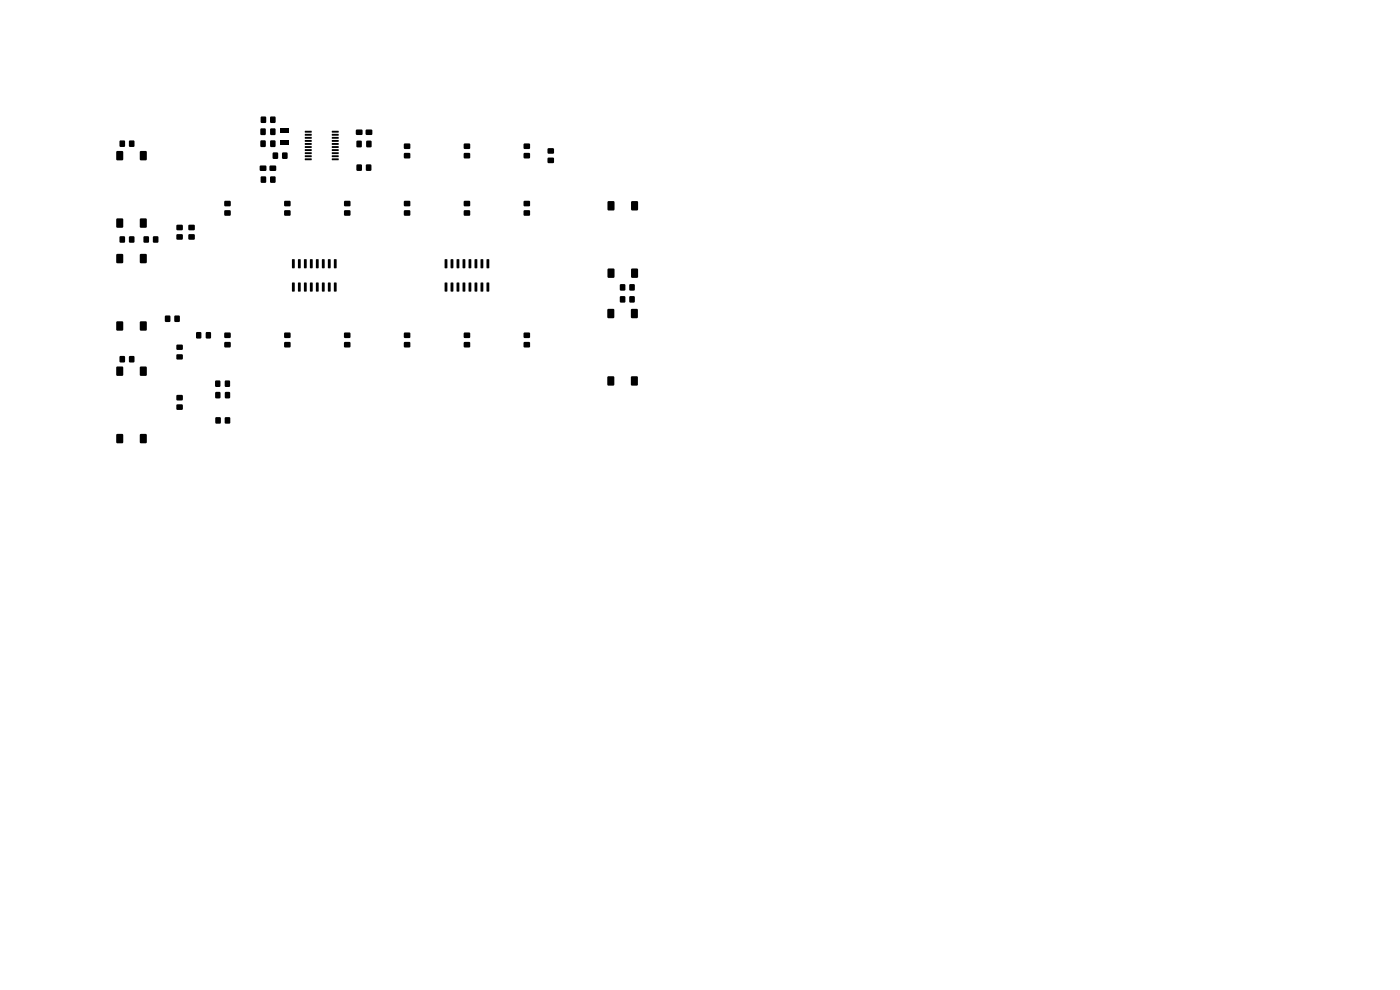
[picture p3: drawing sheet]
<svg xmlns="http://www.w3.org/2000/svg" width="297mm" height="210mm" viewBox="0 0 297 210" stroke-linecap="round" stroke-linejoin="round" font-family="sans-serif">
<g fill="#000">
<path d="M24.7 32.1h1.4v1.8h-1.4zM25.4 29.9h1.1v1.2h-1.1zM27.4 29.9h1.1v1.2h-1.1zM29.7 32.1h1.4v1.8h-1.4zM55.3 29.8h1v1.3h-1zM55.3 27.3h1v1.3h-1zM55.2 35.2h1.3v1h-1.3zM55.4 24.8h1v1.2h-1zM55.4 37.5h1v1.2h-1zM57.4 29.8h1v1.3h-1zM57.4 27.3h1v1.3h-1zM57.2 35.2h1.3v1h-1.3z"/>
<path d="M57.4 24.8h1v1.2h-1zM57.4 37.5h1v1.2h-1zM57.9 32.4h1v1.2h-1zM59.5 27.2h1.8v1h-1.8zM59.5 29.7h1.8v1h-1.8zM59.9 32.4h1v1.2h-1zM64.7 27.8l1.4-.1v.4h-1.4zM64.7 28.4h1.4v.3l-1.4 .1zM64.7 29.1l1.4-.1v.4h-1.4zM64.7 29.7h1.4v.3l-1.4 .1zM64.7 30.4l1.4-.1v.4h-1.4zM64.7 31h1.4v.3l-1.4 .1z"/>
<path d="M64.7 31.7l1.4-.1v.4h-1.4zM64.7 32.3h1.4v.3l-1.4 .1zM64.7 33l1.4-.1v.4h-1.4zM64.7 33.6h1.4v.3l-1.4 .1zM70.4 33.6h1.4v.3l-1.4 .1zM70.4 33l1.4-.1v.4h-1.4zM70.4 32.3h1.4v.3l-1.4 .1zM70.4 31.7l1.4-.1v.4h-1.4zM70.4 31h1.4v.3l-1.4 .1zM70.4 30.4l1.4-.1v.4h-1.4zM70.4 29.7h1.4v.3l-1.4 .1zM70.4 29.1l1.4-.1v.4h-1.4z"/>
<path d="M70.4 28.4h1.4v.3l-1.4 .1zM70.4 27.8l1.4-.1v.4h-1.4zM75.7 29.9h1v1.3h-1zM75.5 27.5h1.4v1.1h-1.4zM75.7 34.9h1v1.3h-1zM77.7 29.9h1.1v1.3h-1.1zM77.6 27.5h1.3v1.1h-1.3zM77.7 34.9h1v1.3h-1zM85.7 30.5h1.3v1h-1.3zM85.7 32.5h1.3v1h-1.3zM98.4 30.5h1.3v1h-1.3zM98.4 32.5h1.3v1h-1.3z"/>
<path d="M111.1 30.5h1.3v1h-1.3zM111.1 32.5h1.3v1h-1.3zM116.2 31.5h1.3v1h-1.3zM116.2 33.5h1.3v1h-1.3zM24.7 46.4h1.4v1.8h-1.4zM24.7 53.9h1.4v1.9h-1.4zM25.4 50.2h1.1v1.2h-1.1zM27.4 50.2h1.1v1.2h-1.1zM29.7 46.4h1.4v1.8h-1.4zM29.7 53.9h1.4v1.9h-1.4zM30.5 50.2h1v1.2h-1zM32.5 50.2h1v1.2h-1z"/>
<path d="M37.5 47.7h1.2v1.1h-1.2zM37.5 49.7h1.2v1.1h-1.2zM40 47.7h1.3v1.1h-1.3zM40 49.7h1.3v1.1h-1.3zM47.6 42.7h1.3v1h-1.3zM47.6 44.7h1.3v1h-1.3zM60.3 42.7h1.3v1h-1.3zM60.3 44.7h1.3v1h-1.3zM62 55l.5 .1-.1 1.8-.5-.1zM63.2 55l.6 .1-.1 1.8-.5-.1zM64.5 55l.6 .1-.1 1.8-.5-.1zM65.8 55l.5 .1-.1 1.8-.4-.1z"/>
<path d="M67.1 55l.5 .1-.1 1.8-.5-.1zM68.3 55l.6 .1-.1 1.8-.5-.1zM69.6 55l.5 .1v1.8l-.5-.1zM70.9 55l.5 .1-.1 1.8-.5-.1zM73 42.7h1.3v1h-1.3zM73 44.7h1.3v1h-1.3zM85.7 42.7h1.3v1h-1.3zM85.7 44.7h1.3v1h-1.3zM94.4 55l.5 .1-.1 1.8-.5-.1zM95.6 55l.6 .1-.1 1.8-.5-.1zM96.9 55l.5 .1v1.8l-.5-.1zM98.2 55l.5 .1-.1 1.8-.5-.1z"/>
<path d="M98.4 42.7h1.3v1h-1.3zM98.4 44.7h1.3v1h-1.3zM99.4 55l.6 .1-.1 1.8-.5-.1zM100.7 55l.6 .1-.1 1.8-.5-.1zM102 55l.5 .1-.1 1.8-.5-.1zM103.2 55l.6 .1-.1 1.8-.5-.1zM111.1 42.7h1.3v1h-1.3zM111.1 44.7h1.3v1h-1.3zM128.9 42.7h1.4v1.9h-1.4zM128.9 57h1.4v1.9h-1.4zM133.9 42.7h1.4v1.9h-1.4zM133.9 57h1.4v1.9h-1.4z"/>
<path d="M24.7 68.2h1.4v1.9h-1.4zM24.7 77.8h1.4v1.9h-1.4zM25.4 75.6h1.1v1.2h-1.1zM27.4 75.6h1.1v1.2h-1.1zM29.7 68.2h1.4v1.9h-1.4zM29.7 77.8h1.4v1.9h-1.4zM35 67h1.1v1.2h-1.1zM37 67h1.1v1.2h-1.1zM37.5 73.2h1.2v1h-1.2zM37.5 75.2h1.2v1h-1.2zM41.7 70.5h1v1.2h-1zM43.7 70.5h1v1.2h-1z"/>
<path d="M47.6 72.6h1.3v1h-1.3zM47.6 70.6h1.3v1h-1.3zM60.3 72.6h1.3v1h-1.3zM60.3 70.6h1.3v1h-1.3zM62 60h.5l-.1 1.9-.5-.1zM63.2 60h.6l-.1 1.9-.5-.1zM64.5 60h.6l-.1 1.9-.5-.1zM65.8 60h.5l-.1 1.9-.4-.1zM67.1 60h.5l-.1 1.9-.5-.1zM68.3 60h.6l-.1 1.9-.5-.1zM69.6 60h.5v1.9l-.5-.1zM70.9 60h.5l-.1 1.9-.5-.1z"/>
<path d="M73 72.6h1.3v1h-1.3zM73 70.6h1.3v1h-1.3zM85.7 72.6h1.3v1h-1.3zM85.7 70.6h1.3v1h-1.3zM94.4 60h.5l-.1 1.9-.5-.1zM95.6 60h.6l-.1 1.9-.5-.1zM96.9 60h.5v1.9l-.5-.1zM98.2 60h.5l-.1 1.9-.5-.1zM98.4 72.6h1.3v1h-1.3zM98.4 70.6h1.3v1h-1.3zM99.4 60h.6l-.1 1.9-.5-.1zM100.7 60h.6l-.1 1.9-.5-.1z"/>
<path d="M102 60h.5l-.1 1.9-.5-.1zM103.2 60h.6l-.1 1.9-.5-.1zM111.1 72.6h1.3v1h-1.3zM111.1 70.6h1.3v1h-1.3zM128.9 65.6h1.4v1.8h-1.4zM128.9 79.9h1.4v1.8h-1.4zM131.6 60.3h1v1.3h-1zM131.6 62.9h1v1.2h-1zM133.6 60.3h1v1.3h-1zM133.6 62.9h1v1.2h-1zM133.9 65.6h1.4v1.8h-1.4zM133.9 79.9h1.4v1.8h-1.4z"/>
<path d="M24.7 92.1h1.4v1.9h-1.4zM29.7 92.1h1.4v1.9h-1.4zM37.5 85.8h1.2v1.1h-1.2zM37.5 83.8h1.2v1.1h-1.2zM45.7 88.6h1.1v1.2h-1.1zM45.7 80.8h1v1.2h-1zM45.7 83.2h1v1.2h-1zM47.7 88.6h1.1v1.2h-1.1zM47.7 80.8h1v1.2h-1zM47.8 83.2h1v1.2h-1z"/>
</g>
</svg>
